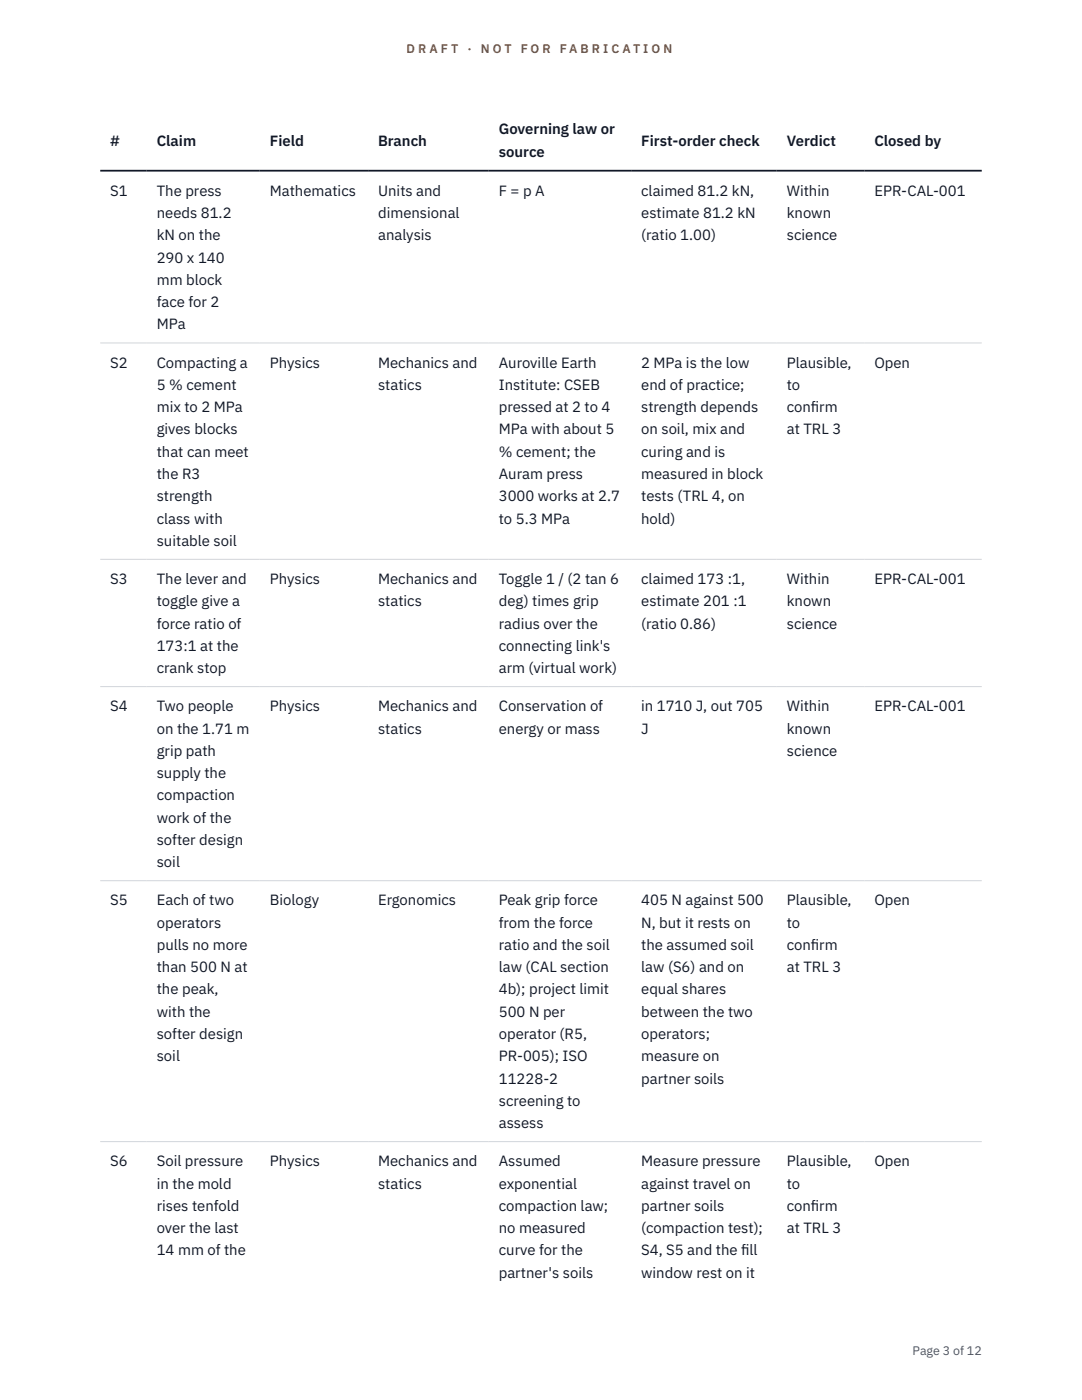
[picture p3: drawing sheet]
<svg xmlns="http://www.w3.org/2000/svg" width="216mm" height="279mm" viewBox="0 0 216 279" stroke-linecap="round" stroke-linejoin="round" font-family="sans-serif">
<defs><g id="words">
<g font-size="3" fill="#111827">
<text x="22" y="29.1">#</text>
<text x="31.3" y="29.1">Claim</text>
<text x="53.8" y="29.1">Field</text>
<text x="75.4" y="29.1">Branch</text>
<text x="99.5" y="26.8">Governing law or</text>
<text x="127.9" y="29.1">First-order check</text>
<text x="157" y="29.1">Verdict</text>
<text x="174.5" y="29.1">Closed by</text>
<text x="99.5" y="31.3">source</text>
<text x="22" y="39.1">S1</text>
<text x="31.3" y="39.1">The press</text>
<text x="53.8" y="39.1">Mathematics</text>
<text x="75.4" y="39.1">Units and</text>
<text x="99.5" y="39.1">F = p A</text>
<text x="127.9" y="39.1">claimed 81.2 kN,</text>
<text x="157" y="39.1">Within</text>
<text x="174.5" y="39.1">EPR-CAL-001</text>
<text x="31.3" y="43.5">needs 81.2</text>
<text x="31.3" y="48">kN on the</text>
<text x="75.4" y="43.5">dimensional</text>
<text x="75.4" y="48">analysis</text>
<text x="127.9" y="43.5">estimate 81.2 kN</text>
<text x="127.9" y="48">(ratio 1.00)</text>
<text x="157" y="43.5">known</text>
<text x="157" y="48">science</text>
<text x="31.3" y="52.4">290 x 140</text>
<text x="31.3" y="56.9">mm block</text>
<text x="31.3" y="61.3">face for 2</text>
<text x="31.3" y="65.7">MPa</text>
<text x="22" y="73.4">S2</text>
<text x="31.3" y="73.4">Compacting a</text>
<text x="31.3" y="77.8">5 % cement</text>
<text x="53.8" y="73.4">Physics</text>
<text x="75.4" y="73.4">Mechanics and</text>
<text x="75.4" y="77.8">statics</text>
<text x="99.5" y="73.4">Auroville Earth</text>
<text x="99.5" y="77.8">Institute: CSEB</text>
<text x="127.9" y="73.4">2 MPa is the low</text>
<text x="127.9" y="77.8">end of practice;</text>
<text x="157" y="73.4">Plausible,</text>
<text x="157" y="77.8">to</text>
<text x="174.5" y="73.4">Open</text>
<text x="31.3" y="82.3">mix to 2 MPa</text>
<text x="99.5" y="82.3">pressed at 2 to 4</text>
<text x="127.9" y="82.3">strength depends</text>
<text x="157" y="82.3">conf</text>
<text x="161.8" y="82.3">irm</text>
<text x="31.3" y="86.7">gives blocks</text>
<text x="99.5" y="86.7">MPa with about 5</text>
<text x="127.9" y="86.7">on soil, mix and</text>
<text x="157" y="86.7">at TRL 3</text>
<text x="31.3" y="91.1">that can meet</text>
<text x="31.3" y="95.6">the R3</text>
<text x="99.5" y="91.1">% cement; the</text>
<text x="99.5" y="95.6">Auram press</text>
<text x="127.9" y="91.1">curing and is</text>
<text x="127.9" y="95.6">measured in block</text>
<text x="31.3" y="100">strength</text>
<text x="99.5" y="100">3000 works at 2.7</text>
<text x="127.9" y="100">tests (TRL 4, on</text>
<text x="31.3" y="104.5">class with</text>
<text x="99.5" y="104.5">to 5.3 MPa</text>
<text x="127.9" y="104.5">hold)</text>
<text x="31.3" y="108.9">suitable soil</text>
<text x="22" y="116.5">S3</text>
<text x="31.3" y="116.5">The lever and</text>
<text x="53.8" y="116.5">Physics</text>
<text x="75.4" y="116.5">Mechanics and</text>
<text x="99.5" y="116.5">Toggle 1 / (2 tan 6</text>
<text x="127.9" y="116.5">claimed 173 :1,</text>
<text x="157" y="116.5">Within</text>
<text x="174.5" y="116.5">EPR-CAL-001</text>
<text x="31.3" y="121">toggle give a</text>
<text x="31.3" y="125.4">force ratio of</text>
<text x="75.4" y="121">statics</text>
<text x="99.5" y="121">deg) times grip</text>
<text x="99.5" y="125.4">radius over the</text>
<text x="127.9" y="121">estimate 201 :1</text>
<text x="127.9" y="125.4">(ratio 0.86)</text>
<text x="157" y="121">known</text>
<text x="157" y="125.4">science</text>
<text x="31.3" y="129.9">173:1 at the</text>
<text x="99.5" y="129.9">connecting link's</text>
<text x="31.3" y="134.3">crank stop</text>
<text x="99.5" y="134.3">arm (virtual work)</text>
<text x="22" y="142">S4</text>
<text x="31.3" y="142">Two people</text>
<text x="53.8" y="142">Physics</text>
<text x="75.4" y="142">Mechanics and</text>
<text x="99.5" y="142">Conservation of</text>
<text x="127.9" y="142">in 1710 J, out 705</text>
<text x="157" y="142">Within</text>
<text x="174.5" y="142">EPR-CAL-001</text>
<text x="31.3" y="146.4">on the 1.71 m</text>
<text x="75.4" y="146.4">statics</text>
<text x="99.5" y="146.4">energy or mass</text>
<text x="127.9" y="146.4">J</text>
<text x="157" y="146.4">known</text>
<text x="31.3" y="150.8">grip path</text>
<text x="31.3" y="155.3">supply the</text>
<text x="157" y="150.8">science</text>
<text x="31.3" y="159.7">compaction</text>
<text x="31.3" y="164.2">work of the</text>
<text x="31.3" y="168.6">softer design</text>
<text x="31.3" y="173.1">soil</text>
<text x="22" y="180.7">S5</text>
<text x="31.3" y="180.7">Each of two</text>
<text x="31.3" y="185.1">operators</text>
<text x="53.8" y="180.7">Biology</text>
<text x="75.4" y="180.7">Ergonomics</text>
<text x="99.5" y="180.7">Peak grip force</text>
<text x="99.5" y="185.1">from the force</text>
<text x="127.9" y="180.7">405 N against 500</text>
<text x="127.9" y="185.1">N, but it rests on</text>
<text x="157" y="180.7">Plausible,</text>
<text x="157" y="185.1">to</text>
<text x="174.5" y="180.7">Open</text>
<text x="31.3" y="189.6">pulls no more</text>
<text x="99.5" y="189.6">ratio and the soil</text>
<text x="127.9" y="189.6">the assumed soil</text>
<text x="157" y="189.6">conf</text>
<text x="161.8" y="189.6">irm</text>
<text x="31.3" y="194">than 500 N at</text>
<text x="99.5" y="194">law (CAL section</text>
<text x="127.9" y="194">law (S6) and on</text>
<text x="157" y="194">at TRL 3</text>
<text x="31.3" y="198.5">the peak,</text>
<text x="31.3" y="202.9">with the</text>
<text x="99.5" y="198.5">4b); project limit</text>
<text x="99.5" y="202.9">500 N per</text>
<text x="127.9" y="198.5">equal shares</text>
<text x="127.9" y="202.9">between the two</text>
<text x="31.3" y="207.4">softer design</text>
<text x="99.5" y="207.4">operator (R5,</text>
<text x="127.9" y="207.4">operators;</text>
<text x="31.3" y="211.8">soil</text>
<text x="99.5" y="211.8">PR-005); ISO</text>
<text x="127.9" y="211.8">measure on</text>
<text x="99.5" y="216.2">11228-2</text>
<text x="99.5" y="220.7">screening to</text>
<text x="127.9" y="216.2">partner soils</text>
<text x="99.5" y="225.1">assess</text>
<text x="22" y="232.8">S6</text>
<text x="31.3" y="232.8">Soil pressure</text>
<text x="53.8" y="232.8">Physics</text>
<text x="75.4" y="232.8">Mechanics and</text>
<text x="99.5" y="232.8">Assumed</text>
<text x="127.9" y="232.8">Measure pressure</text>
<text x="157" y="232.8">Plausible,</text>
<text x="174.5" y="232.8">Open</text>
<text x="31.3" y="237.2">in the mold</text>
<text x="75.4" y="237.2">statics</text>
<text x="99.5" y="237.2">exponential</text>
<text x="127.9" y="237.2">against travel on</text>
<text x="157" y="237.2">to</text>
<text x="31.3" y="241.6">rises tenfold</text>
<text x="99.5" y="241.6">compaction law;</text>
<text x="127.9" y="241.6">partner soils</text>
<text x="157" y="241.6">conf</text>
<text x="161.8" y="241.6">irm</text>
<text x="31.3" y="246.1">over the last</text>
<text x="31.3" y="250.5">14 mm of the</text>
<text x="99.5" y="246.1">no measured</text>
<text x="99.5" y="250.5">curve for the</text>
<text x="127.9" y="246.1">(compaction test);</text>
<text x="127.9" y="250.5">S4, S5 and the f</text>
<text x="147.9" y="250.5">ill</text>
<text x="157" y="246.1">at TRL 3</text>
<text x="99.5" y="255">partner's soils</text>
<text x="127.9" y="255">window rest on it</text>
</g>
<g font-size="2.5" fill="#b45309">
<text x="81.1" y="10.5">D R A F T</text>
<text x="93.3" y="10.5">·</text>
<text x="95.9" y="10.5">N O T</text>
<text x="103.9" y="10.5">F O R</text>
<text x="111.7" y="10.5">F A B R I C A T I O N</text>
</g>
<text font-size="2.5" fill="#4b5563" x="182.1" y="270.3">Page 3 of 12</text>
</g></defs>
<path d="M20 68.4h175.9M20 111.6h175.9M20 137h175.9M20 175.8h175.9M20 227.8h175.9" fill="none" stroke="#d1d5db" stroke-width=".2"/>
<path d="M20 34.1h175.9" fill="none" stroke="#111827" stroke-width=".35"/>
<use href="#words"/>
</svg>
